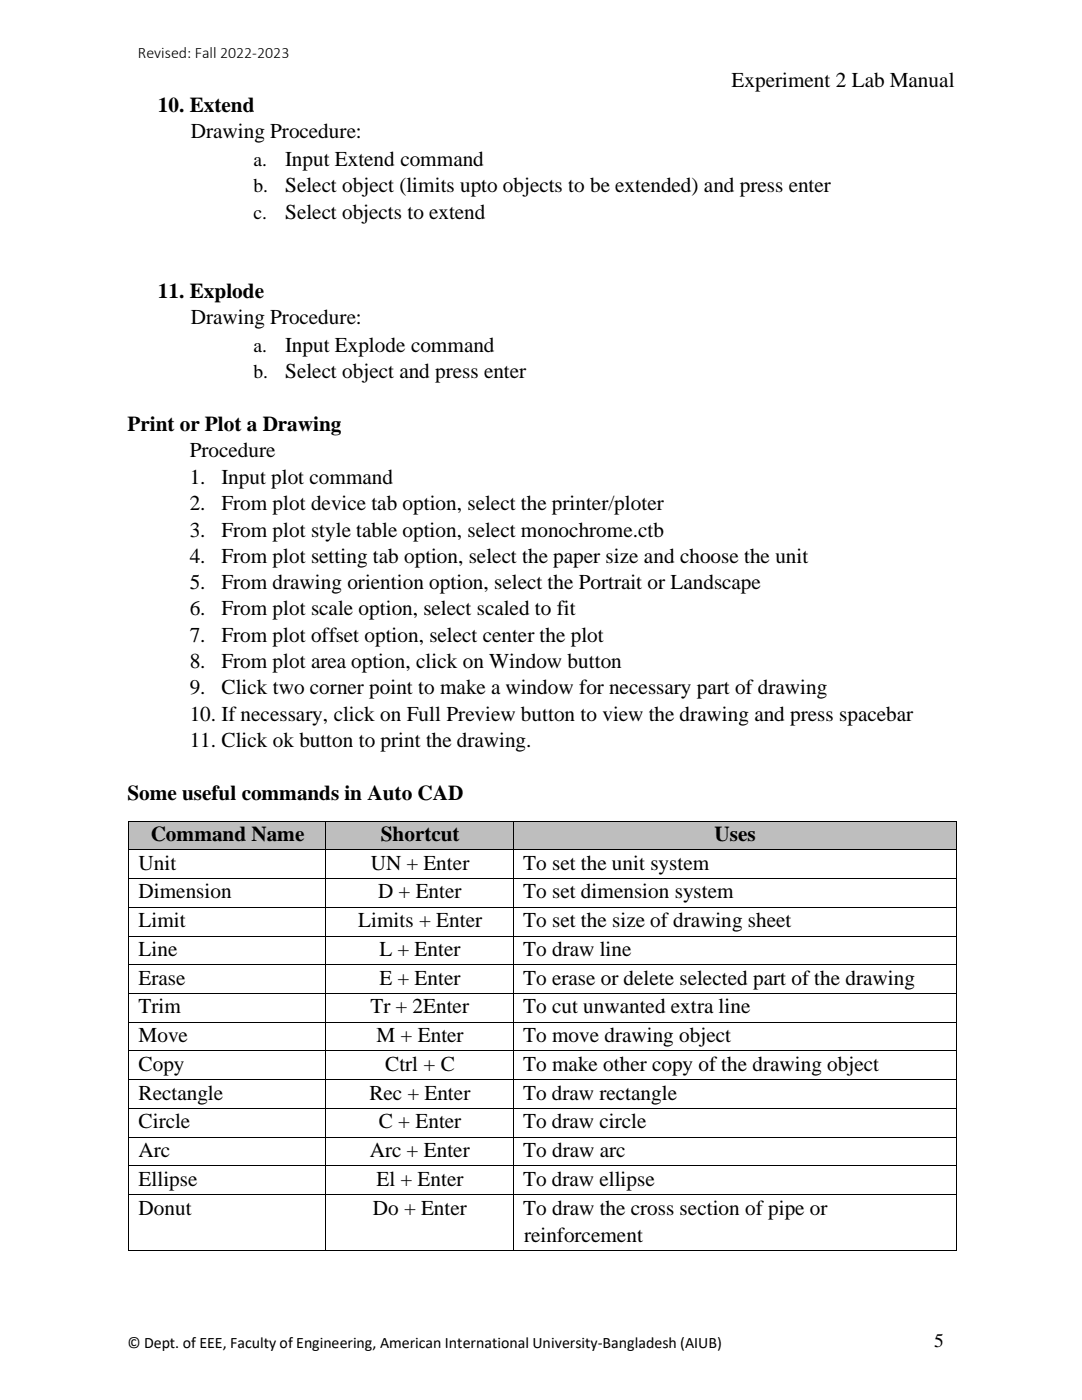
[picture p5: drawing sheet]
<svg xmlns="http://www.w3.org/2000/svg" width="216mm" height="279mm" viewBox="0 0 216 279" stroke-linecap="round" stroke-linejoin="round" font-family="sans-serif">
<defs><g id="words">
<g font-size="4.2">
<text x="146" y="17.4">Experiment 2 Lab Manual</text>
<text x="31.5" y="22.3">10. Extend</text>
<text x="38.1" y="27.6">Drawing Procedure:</text>
<text x="56.9" y="33.2">Input Extend command</text>
<text x="56.9" y="38.4">Select object (limits upto objects to be extended) and press enter</text>
<text x="56.9" y="43.7">Select objects to extend</text>
<text x="31.5" y="59.4">11. Explode</text>
<text x="38.1" y="64.7">Drawing Procedure:</text>
<text x="56.9" y="70.3">Input Explode command</text>
<text x="56.9" y="75.5">Select object and press enter</text>
<text x="25.5" y="86">Print or Plot a Drawing</text>
<text x="37.9" y="91.3">Procedure</text>
<text x="37.9" y="96.6">1.</text>
<text x="37.9" y="101.8">2.</text>
<text x="44.2" y="96.6">Input plot command</text>
<text x="44.2" y="101.8">From plot device tab option, select the printer/ploter</text>
<text x="37.9" y="107.1">3.</text>
<text x="44.2" y="107.1">From plot style table option, select monochrome.ctb</text>
<text x="37.9" y="112.3">4.</text>
<text x="44.2" y="112.3">From plot setting tab option, select the paper size and choose the unit</text>
<text x="37.9" y="117.6">5.</text>
<text x="44.2" y="117.6">From drawing oriention option, select the Portrait or Landscape</text>
<text x="37.9" y="122.8">6.</text>
<text x="44.2" y="122.8">From plot scale option, select scaled to fit</text>
<text x="37.9" y="128.1">7.</text>
<text x="44.2" y="128.1">From plot offset option, select center the plot</text>
<text x="37.9" y="133.3">8.</text>
<text x="44.2" y="133.3">From plot area option, click on Window button</text>
<text x="37.9" y="138.6">9.</text>
<text x="37.9" y="143.8">10. If necessary, click on Full Preview button to view the drawing and press spacebar</text>
<text x="44.2" y="138.6">Click two corner point to make a window for necessary part of drawing</text>
<text x="37.9" y="149.1">11. Click ok button to print the drawing.</text>
<text x="25.4" y="159.6">Some useful commands in Auto CAD</text>
<text x="30.1" y="167.9">Command Name</text>
<text x="76" y="167.9">Shortcut</text>
<text x="142.6" y="167.9">Uses</text>
<text x="27.7" y="173.5">Unit</text>
<text x="74" y="173.5">UN + Enter</text>
<text x="104.4" y="173.5">To set the unit system</text>
<text x="27.7" y="179.3">Dimension</text>
<text x="75.5" y="179.3">D + Enter</text>
<text x="104.4" y="179.3">To set dimension system</text>
<text x="27.7" y="185">Limit</text>
<text x="71.5" y="185">Limits + Enter</text>
<text x="104.4" y="185">To set the size of drawing sheet</text>
<text x="27.7" y="190.7">Line</text>
<text x="75.7" y="190.7">L + Enter</text>
<text x="104.4" y="190.7">To draw line</text>
<text x="27.7" y="196.5">Erase</text>
<text x="75.7" y="196.5">E + Enter</text>
<text x="104.4" y="196.5">To erase or delete selected part of the drawing</text>
<text x="27.7" y="202.2">Trim</text>
<text x="73.9" y="202.2">Tr + 2Enter</text>
<text x="104.4" y="202.2">To cut unwanted extra line</text>
<text x="27.7" y="208">Move</text>
<text x="75.1" y="208">M + Enter</text>
<text x="104.4" y="208">To move drawing object</text>
<text x="27.7" y="213.8">Copy</text>
<text x="76.9" y="213.8">Ctrl + C</text>
<text x="104.4" y="213.8">To make other copy of the drawing object</text>
<text x="27.7" y="219.4">Rectangle</text>
<text x="73.7" y="219.4">Rec + Enter</text>
<text x="104.4" y="219.4">To draw rectangle</text>
<text x="27.7" y="225.2">Circle</text>
<text x="75.6" y="225.2">C + Enter</text>
<text x="104.4" y="225.2">To draw circle</text>
<text x="27.7" y="230.9">Arc</text>
<text x="73.8" y="230.9">Arc + Enter</text>
<text x="104.4" y="230.9">To draw arc</text>
<text x="27.7" y="236.6">Ellipse</text>
<text x="75.1" y="236.6">El + Enter</text>
<text x="104.4" y="236.6">To draw ellipse</text>
<text x="27.7" y="242.4">Donut</text>
<text x="74.4" y="242.4">Do + Enter</text>
<text x="104.4" y="242.4">To draw the cross section of pipe or</text>
<text x="104.6" y="247.9">reinforcement</text>
</g>
<g font-size="3.9">
<text x="50.6" y="33.2">a.</text>
<text x="50.6" y="38.4">b.</text>
<text x="50.6" y="43.7">c.</text>
<text x="50.6" y="70.3">a.</text>
<text x="50.6" y="75.5">b.</text>
<text x="186.4" y="268.9">5</text>
</g>
<g font-size="3.2">
<text x="27.5" y="11.5">Revised: Fall 2022-2023</text>
<text x="25.4" y="269">© Dept. of EEE, Faculty of Engineering, American International University-Bangladesh (AIUB)</text>
</g>
</g></defs>
<g fill="#bebebe">
<path d="M25.7 163.9h39.2v5.6h-39.2z" fill-rule="evenodd"/>
<path d="M25.7 163.9h39.2v4.9h-39.2z" fill-rule="evenodd"/>
<path d="M65.1 163.9h37.3v5.6h-37.3z" fill-rule="evenodd"/>
<path d="M65.1 163.9h37.3v4.9h-37.3z" fill-rule="evenodd"/>
<path d="M102.5 163.9h88.2v5.6h-88.2z" fill-rule="evenodd"/>
<path d="M102.5 163.9h88.2v4.9h-88.2z" fill-rule="evenodd"/>
</g>
<g fill="#000">
<path d="M25.6 163.8h.1v.1h-.1z" fill-rule="evenodd"/>
<path d="M25.6 163.8h.1v.1h-.1z" fill-rule="evenodd"/>
<path d="M25.6 169.5h.1v.2h-.1z" fill-rule="evenodd"/>
<path d="M25.6 175.2h.1v.2h-.1z" fill-rule="evenodd"/>
<path d="M64.9 163.8h.2v.1h-.2z" fill-rule="evenodd"/>
<path d="M64.9 169.5h.2v.2h-.2z" fill-rule="evenodd"/>
<path d="M64.9 175.2h.2v.2h-.2z" fill-rule="evenodd"/>
<path d="M102.4 163.8h.1v.1h-.1z" fill-rule="evenodd"/>
<path d="M102.4 169.5h.1v.2h-.1z" fill-rule="evenodd"/>
<path d="M102.4 175.2h.1v.2h-.1z" fill-rule="evenodd"/>
<path d="M190.7 163.8h.2v.1h-.2z" fill-rule="evenodd"/>
<path d="M190.7 163.8h.2v.1h-.2z" fill-rule="evenodd"/>
<path d="M190.7 169.5h.2v.2h-.2z" fill-rule="evenodd"/>
<path d="M190.7 175.2h.2v.2h-.2z" fill-rule="evenodd"/>
<path d="M25.6 181h.1v.1h-.1z" fill-rule="evenodd"/>
<path d="M25.6 186.7h.1v.2h-.1z" fill-rule="evenodd"/>
<path d="M25.6 192.5h.1v.1h-.1z" fill-rule="evenodd"/>
<path d="M25.6 198.2h.1v.2h-.1z" fill-rule="evenodd"/>
<path d="M64.9 181h.2v.1h-.2z" fill-rule="evenodd"/>
<path d="M64.9 186.7h.2v.2h-.2z" fill-rule="evenodd"/>
<path d="M64.9 192.5h.2v.1h-.2z" fill-rule="evenodd"/>
<path d="M64.9 198.2h.2v.2h-.2z" fill-rule="evenodd"/>
<path d="M102.4 181h.1v.1h-.1z" fill-rule="evenodd"/>
<path d="M102.4 186.7h.1v.2h-.1z" fill-rule="evenodd"/>
<path d="M102.4 192.5h.1v.1h-.1z" fill-rule="evenodd"/>
<path d="M102.4 198.2h.1v.2h-.1z" fill-rule="evenodd"/>
<path d="M190.7 181h.2v.1h-.2z" fill-rule="evenodd"/>
<path d="M190.7 186.7h.2v.2h-.2z" fill-rule="evenodd"/>
<path d="M190.7 192.5h.2v.1h-.2z" fill-rule="evenodd"/>
<path d="M190.7 198.2h.2v.2h-.2z" fill-rule="evenodd"/>
<path d="M25.6 203.9h.1v.2h-.1z" fill-rule="evenodd"/>
<path d="M25.6 209.6h.1v.2h-.1z" fill-rule="evenodd"/>
<path d="M25.6 215.4h.1v.2h-.1z" fill-rule="evenodd"/>
<path d="M64.9 203.9h.2v.2h-.2z" fill-rule="evenodd"/>
<path d="M64.9 209.6h.2v.2h-.2z" fill-rule="evenodd"/>
<path d="M64.9 215.4h.2v.2h-.2z" fill-rule="evenodd"/>
<path d="M102.4 203.9h.1v.2h-.1z" fill-rule="evenodd"/>
<path d="M102.4 209.6h.1v.2h-.1z" fill-rule="evenodd"/>
<path d="M102.4 215.4h.1v.2h-.1z" fill-rule="evenodd"/>
<path d="M190.7 203.9h.2v.2h-.2z" fill-rule="evenodd"/>
<path d="M190.7 209.6h.2v.2h-.2z" fill-rule="evenodd"/>
<path d="M190.7 215.4h.2v.2h-.2z" fill-rule="evenodd"/>
<path d="M25.6 221.1h.1v.2h-.1z" fill-rule="evenodd"/>
<path d="M25.6 226.9h.1v.1h-.1z" fill-rule="evenodd"/>
<path d="M25.6 232.6h.1v.1h-.1z" fill-rule="evenodd"/>
<path d="M25.6 238.3h.1v.2h-.1z" fill-rule="evenodd"/>
<path d="M64.9 221.1h.2v.2h-.2z" fill-rule="evenodd"/>
<path d="M64.9 226.9h.2v.1h-.2z" fill-rule="evenodd"/>
<path d="M64.9 232.6h.2v.1h-.2z" fill-rule="evenodd"/>
<path d="M64.9 238.3h.2v.2h-.2z" fill-rule="evenodd"/>
<path d="M102.4 221.1h.1v.2h-.1z" fill-rule="evenodd"/>
<path d="M102.4 226.9h.1v.1h-.1z" fill-rule="evenodd"/>
<path d="M102.4 232.6h.1v.1h-.1z" fill-rule="evenodd"/>
<path d="M102.4 238.3h.1v.2h-.1z" fill-rule="evenodd"/>
<path d="M190.7 221.1h.2v.2h-.2z" fill-rule="evenodd"/>
<path d="M190.7 226.9h.2v.1h-.2z" fill-rule="evenodd"/>
<path d="M190.7 232.6h.2v.1h-.2z" fill-rule="evenodd"/>
<path d="M190.7 238.3h.2v.2h-.2z" fill-rule="evenodd"/>
<path d="M25.6 249.5h.1v.2h-.1z" fill-rule="evenodd"/>
<path d="M25.6 249.5h.1v.2h-.1z" fill-rule="evenodd"/>
<path d="M64.9 249.5h.2v.2h-.2z" fill-rule="evenodd"/>
<path d="M102.4 249.5h.1v.2h-.1z" fill-rule="evenodd"/>
<path d="M190.7 249.5h.2v.2h-.2z" fill-rule="evenodd"/>
<path d="M190.7 249.5h.2v.2h-.2z" fill-rule="evenodd"/>
</g>
<g fill="none" stroke="#000" stroke-width=".2">
<path d="M25.7 163.9v5.6M25.7 169.7v5.5M25.7 175.4v5.6M25.7 163.9h39.2M25.7 169.6h39.2M25.7 175.3h39.2M65 163.9v5.6M65 169.7v5.5M65 175.4v5.6M65.1 163.9h37.3M65.1 169.6h37.3M65.1 175.3h37.3"/>
<path d="M102.5 163.9v5.6M102.5 169.7v5.5M102.5 175.4v5.6M102.5 163.9h88.2M102.5 169.6h88.2M102.5 175.3h88.2M190.8 163.9v5.6M190.8 169.7v5.5M190.8 175.4v5.6M25.7 181.1v5.6M25.7 186.9v5.6M25.7 192.6v5.6"/>
<path d="M25.7 198.4v5.5M25.7 181h39.2M25.7 186.8h39.2M25.7 192.6h39.2M25.7 198.3h39.2M65 181.1v5.6M65 186.9v5.6M65 192.6v5.6M65 198.4v5.5M65.1 181h37.3M65.1 186.8h37.3M65.1 192.6h37.3"/>
<path d="M65.1 198.3h37.3M102.5 181.1v5.6M102.5 186.9v5.6M102.5 192.6v5.6M102.5 198.4v5.5M102.5 181h88.2M102.5 186.8h88.2M102.5 192.6h88.2M102.5 198.3h88.2M190.8 181.1v5.6M190.8 186.9v5.6M190.8 192.6v5.6"/>
<path d="M190.8 198.4v5.5M25.7 204.1v5.5M25.7 209.8v5.6M25.7 215.6v5.5M25.7 204h39.2M25.7 209.7h39.2M25.7 215.5h39.2M65 204.1v5.5M65 209.8v5.6M65 215.6v5.5M65.1 204h37.3M65.1 209.7h37.3"/>
<path d="M65.1 215.5h37.3M102.5 204.1v5.5M102.5 209.8v5.6M102.5 215.6v5.5M102.5 204h88.2M102.5 209.7h88.2M102.5 215.5h88.2M190.8 204.1v5.5M190.8 209.8v5.6M190.8 215.6v5.5M25.7 221.3v5.6M25.7 227v5.6"/>
<path d="M25.7 232.7v5.6M25.7 238.5v11M25.7 221.2h39.2M25.7 226.9h39.2M25.7 232.7h39.2M25.7 238.4h39.2M65 221.3v5.6M65 227v5.6M65 232.7v5.6M65 238.5v11M65.1 221.2h37.3M65.1 226.9h37.3"/>
<path d="M65.1 232.7h37.3M65.1 238.4h37.3M102.5 221.3v5.6M102.5 227v5.6M102.5 232.7v5.6M102.5 238.5v11M102.5 221.2h88.2M102.5 226.9h88.2M102.5 232.7h88.2M102.5 238.4h88.2M190.8 221.3v5.6M190.8 227v5.6"/>
<path d="M190.8 232.7v5.6M190.8 238.5v11M25.7 249.6h39.2M65.1 249.6h37.3M102.5 249.6h88.2"/>
</g>
<use href="#words"/>
</svg>
